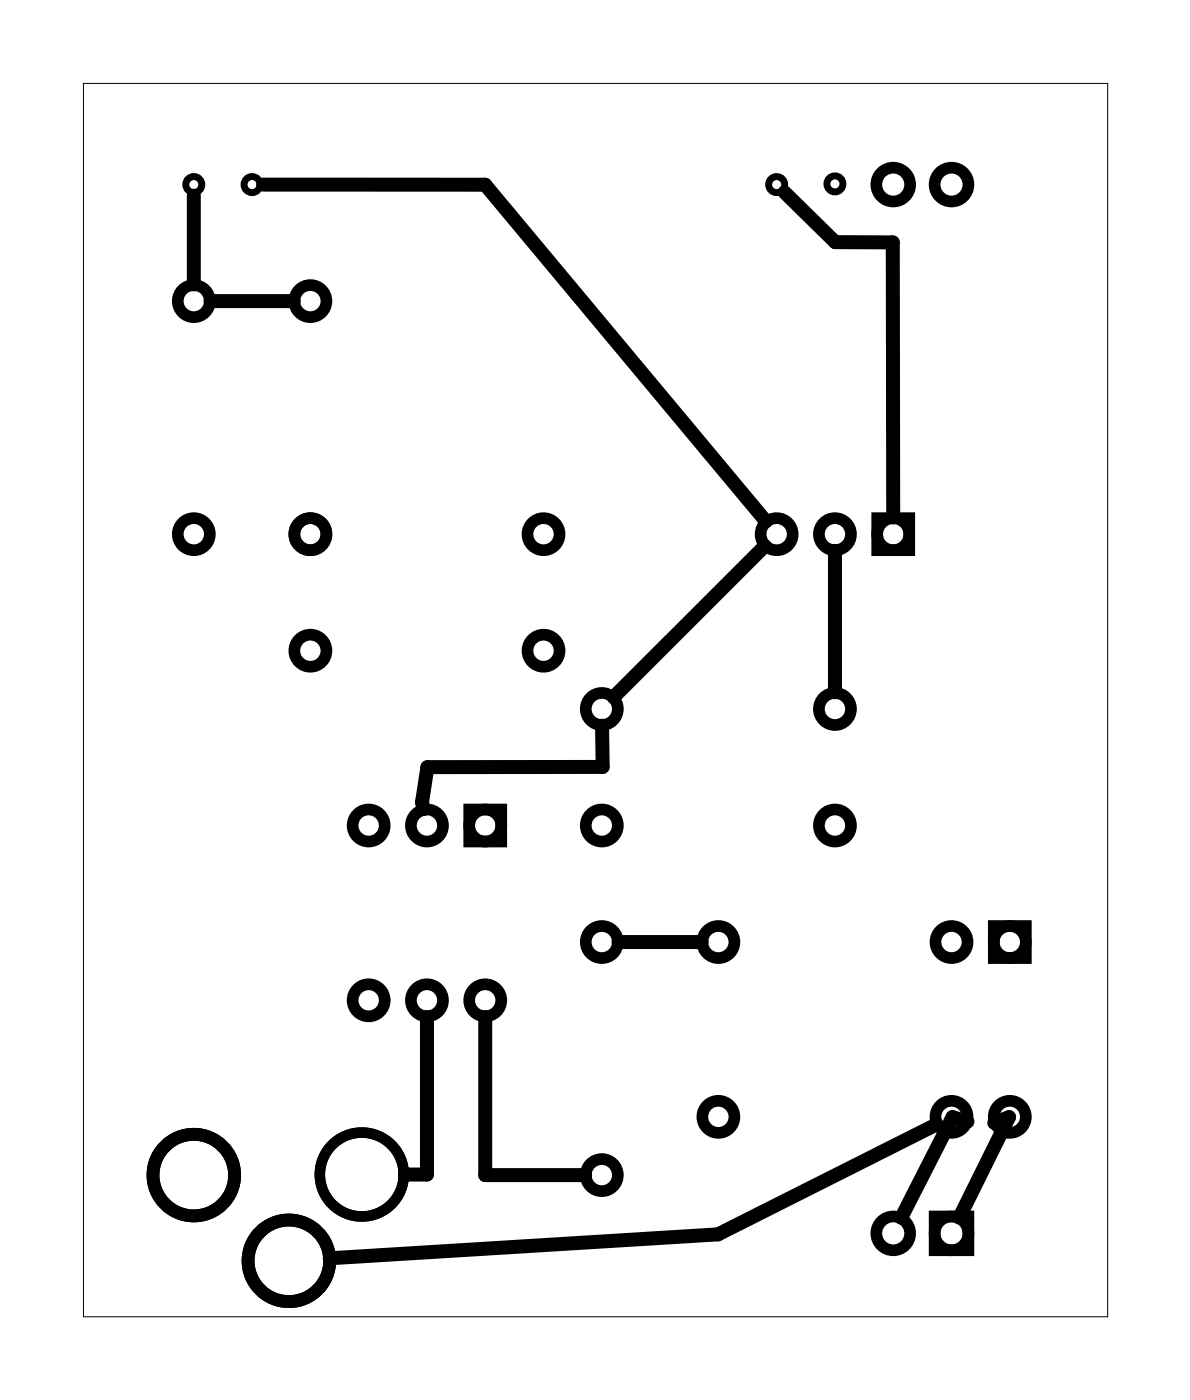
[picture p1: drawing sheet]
<svg xmlns="http://www.w3.org/2000/svg" width="52mm" height="61mm" viewBox="0 0 52 61" stroke-linecap="round" stroke-linejoin="round" font-family="sans-serif">
<path d="M3.6 3.6h44.7v53.8h-44.7z" fill="none" stroke="#000" stroke-width=".04"/>
<g fill="none" stroke="#000" stroke-width=".51">
<path d="M20.4 35.3h1.4v1.4h-1.4zM38.2 22.6h1.4v1.4h-1.4zM40.7 53h1.5v1.5h-1.5zM43.3 40.4h1.4v1.4h-1.4z"/>
<circle cx="8.4" cy="13.1" r=".7"/>
<circle cx="13.5" cy="13.1" r=".7"/>
<circle cx="38.9" cy="8" r=".74"/>
<circle cx="41.5" cy="8" r=".74"/>
<circle cx="8.4" cy="23.3" r=".7"/>
<circle cx="13.5" cy="23.3" r=".7"/>
<circle cx="13.5" cy="28.4" r=".7"/>
<circle cx="16.1" cy="36" r=".7"/>
<circle cx="18.6" cy="36" r=".7"/>
<circle cx="21.1" cy="36" r=".7"/>
<circle cx="23.7" cy="28.4" r=".7"/>
<circle cx="23.7" cy="23.3" r=".7"/>
<circle cx="26.2" cy="30.9" r=".7"/>
<circle cx="26.2" cy="36" r=".7"/>
<circle cx="33.8" cy="23.3" r=".7"/>
<circle cx="36.4" cy="23.3" r=".7"/>
<circle cx="36.4" cy="30.9" r=".7"/>
<circle cx="36.4" cy="36" r=".7"/>
<circle cx="38.9" cy="23.3" r=".7"/>
<circle cx="16.1" cy="43.6" r=".7"/>
<circle cx="18.6" cy="43.6" r=".7"/>
<circle cx="21.1" cy="43.6" r=".7"/>
<circle cx="26.2" cy="41.1" r=".7"/>
<circle cx="26.2" cy="51.2" r=".7"/>
<circle cx="31.3" cy="41.1" r=".7"/>
<circle cx="31.3" cy="48.7" r=".7"/>
<circle cx="38.9" cy="53.8" r=".74"/>
<circle cx="41.5" cy="53.8" r=".74"/>
<circle cx="41.5" cy="41.1" r=".7"/>
<circle cx="41.5" cy="48.7" r=".7"/>
<circle cx="44" cy="41.1" r=".7"/>
<circle cx="44" cy="48.7" r=".7"/>
</g>
<circle cx="15.8" cy="51.2" r="1.83" fill="none" stroke="#000" stroke-width=".46"/>
<g fill="none" stroke="#000" stroke-width=".56">
<circle cx="8.4" cy="51.2" r="1.78"/>
<circle cx="12.6" cy="55" r="1.78"/>
</g>
<g fill="none" stroke="#000" stroke-width=".3">
<circle cx="8.4" cy="8" r=".35"/>
<circle cx="11" cy="8" r=".35"/>
<circle cx="33.8" cy="8" r=".35"/>
<circle cx="36.4" cy="8" r=".35"/>
</g>
<g fill="none" stroke="#000" stroke-width=".61">
<path d="M8.4 8.5v3.9M9.2 13.1h3.6M11.5 8l9.6 .1 12.3 14.6M34.2 8.4l2.2 2.2h2.5v12M26.2 31.6l.1 1.8h-7.7l-.2 1.6 .1 .3M33.3 23.8l-6.6 6.6M36.4 24v6.2M18.6 44.3v6.9h-1M21.1 44.3v6.9h4.4M27 41.1h3.6M40.8 49l-9.5 4.8-16.9 1.1M42.2 48.9l-.7-.2-2.2 4.4"/>
<path d="M43.3 49l.7-.3-2.2 4.4"/>
</g>
</svg>
